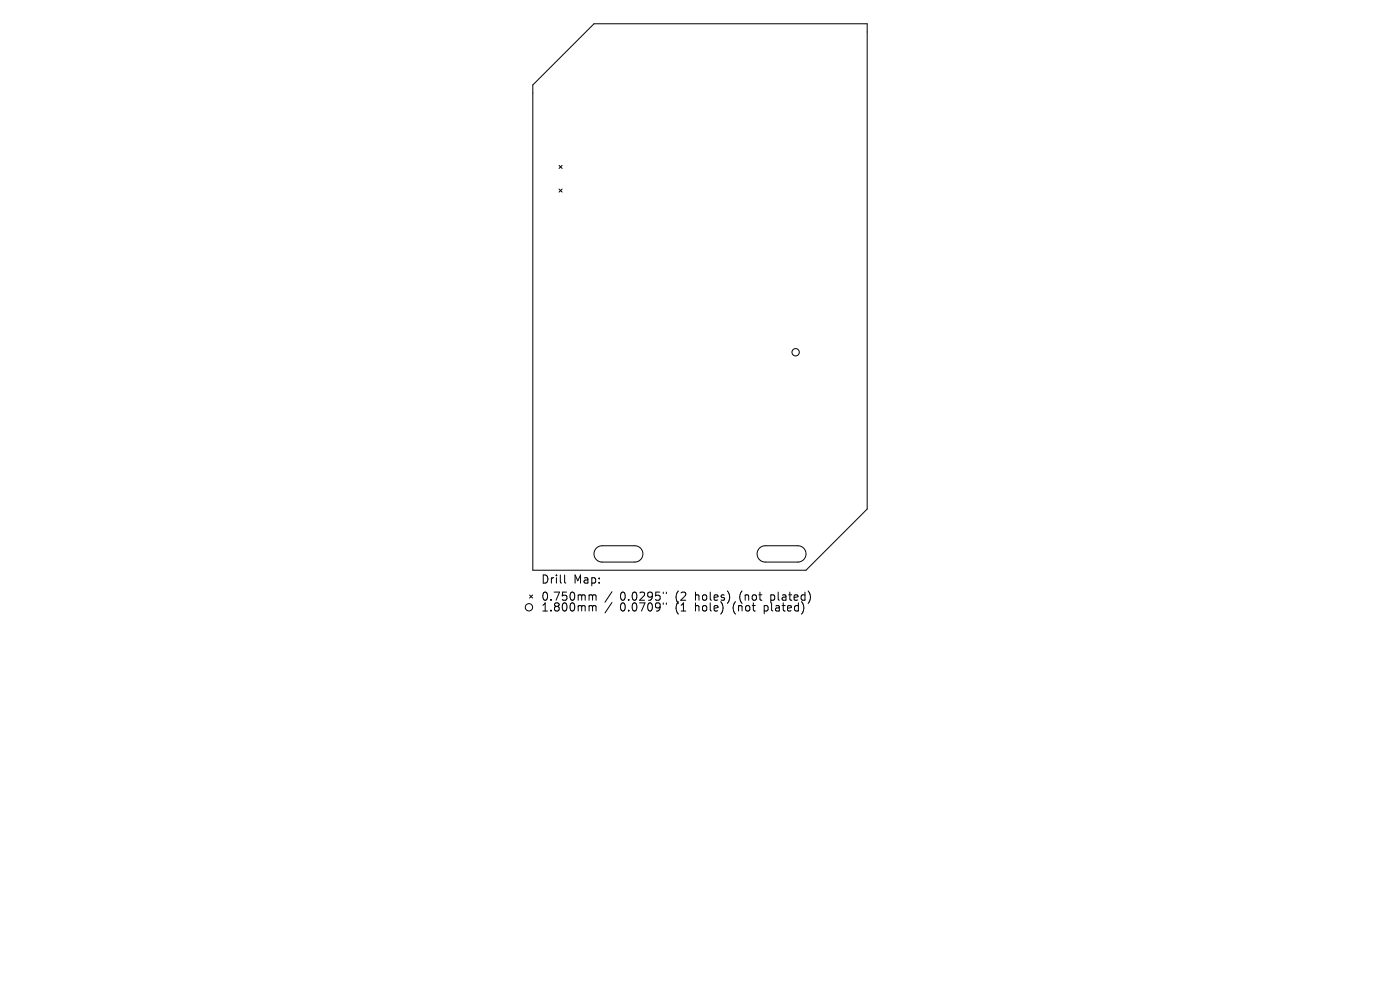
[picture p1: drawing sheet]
<svg xmlns="http://www.w3.org/2000/svg" width="297mm" height="210mm" viewBox="0 0 297 210" stroke-linecap="round" stroke-linejoin="round" font-family="sans-serif">
<defs><g id="words">
<g font-size="2.4">
<text x="114.7" y="124">Drill</text>
<text x="121.6" y="124">Map:</text>
<text x="114.7" y="127.7">0.750mm</text>
<text x="114.7" y="129.9">1.800mm</text>
<text x="131.5" y="127.7">0.0295&quot;</text>
<text x="131.5" y="129.9">0.0709&quot;</text>
<text x="143.4" y="127.7">(2</text>
<text x="143.4" y="129.9">(1</text>
<text x="147.7" y="127.7">holes)</text>
<text x="147.7" y="129.9">hole)</text>
<text x="155.9" y="129.9">(not</text>
<text x="157.3" y="127.7">(not</text>
<text x="162.6" y="129.9">plated)</text>
<text x="164" y="127.7">plated)</text>
</g>
</g></defs>
<g fill="none" stroke="#000" stroke-width=".21">
<path d="M126 5h58v103l-13 13h-58v-103zM118.6 35.1l.6 .6M119.2 35.1l-.6 .6M118.6 40.1l.6 .6M119.2 40.1l-.6 .6M126.5 116.3l1.1-.5h7.1a1.73 1.73 0 0 1 1.7 1.7 1.73 1.73 0 0 1-1.7 1.7h-7a1.73 1.73 0 0 1-1.6-1 1.73 1.73 0 0 1 .4-1.9zM161.1 116.3l1.1-.5h7.1a1.73 1.73 0 0 1 1.7 1.7 1.73 1.73 0 0 1-1.7 1.7h-7a1.73 1.73 0 0 1-1.6-1 1.73 1.73 0 0 1 .4-1.9zM112.3 126.2l.7 .7M113 126.2l-.7 .7M119.8 122v1.5l.2 .2M125.2 126.2h.3l.2 .2M125.2 128.5h.4l.1 .2"/>
<path d="M125.7 126.4l.3-.2 .4 .1 .1 1M125.7 126.4v.9M125.7 128.7v.9M125.7 128.7l.3-.2h.4l.1 1.1M129.8 125.5l-1.5 2.2M129.8 127.8l-1.5 2.2M140.7 125.6v.3M140.7 127.9v.3M141.4 125.6v.3M141.4 127.9v.3"/>
<circle cx="168.8" cy="74.7" r=".78"/>
<circle cx="112.2" cy="128.8" r=".78"/>
</g>
<use href="#words"/>
</svg>
